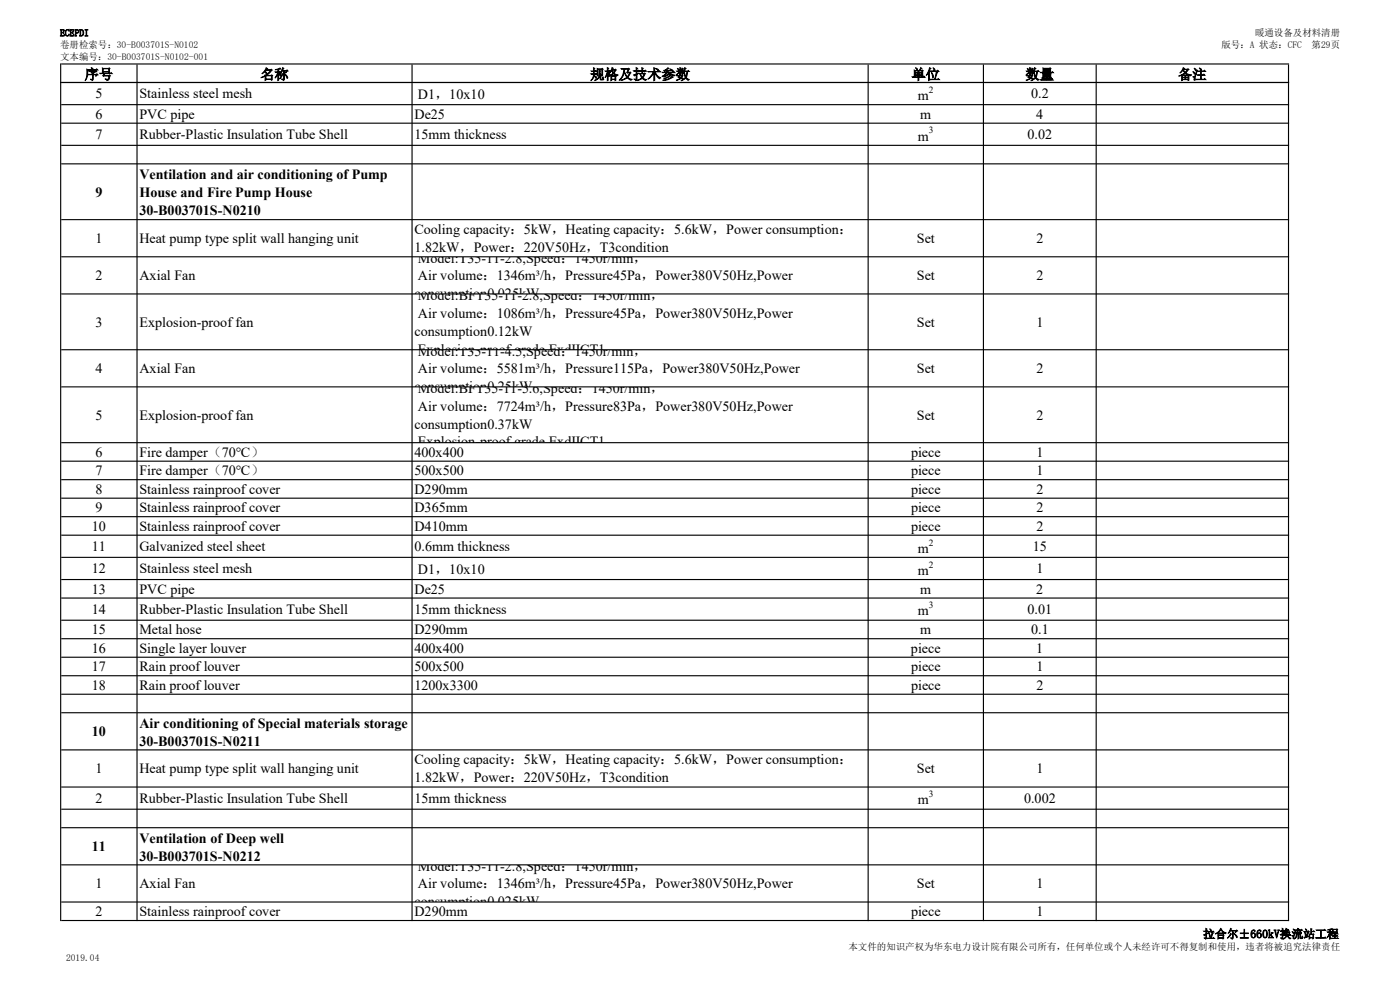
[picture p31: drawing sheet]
<svg xmlns="http://www.w3.org/2000/svg" width="420mm" height="297mm" viewBox="0 0 420 297" stroke-linecap="round" stroke-linejoin="round" font-family="sans-serif">
<defs><g id="words">
<g font-size="4.2">
<text x="25.4" y="23.7">序号</text>
<text x="78.1" y="23.7">名称</text>
<text x="177.1" y="23.7">规格及技术参数</text>
<text x="273.5" y="23.7">单位</text>
<text x="307.7" y="23.7">数量</text>
<text x="353.4" y="23.7">备注</text>
<text x="28.6" y="29.5">5</text>
<text x="41.8" y="29.5">Stainless steel mesh</text>
<text x="125.4" y="29.6">D1，10x10</text>
<text x="275.4" y="29.9">m</text>
<text x="309.3" y="29.5">0.2</text>
<text x="28.6" y="35.6">6</text>
<text x="41.8" y="35.6">PVC pipe</text>
<text x="124.3" y="35.6">De25</text>
<text x="276.1" y="35.6">m</text>
<text x="310.9" y="35.6">4</text>
<text x="28.6" y="41.7">7</text>
<text x="41.8" y="41.7">Rubber-Plastic Insulation Tube Shell</text>
<text x="124.3" y="41.7">15mm thickness</text>
<text x="308.3" y="41.7">0.02</text>
<text x="275.4" y="42.1">m</text>
<text x="41.8" y="53.6">Ventilation and air conditioning of Pump</text>
<text x="28.6" y="59">9</text>
<text x="41.8" y="59.1">House and Fire Pump House</text>
<text x="41.8" y="64.4">30-B003701S-N0210</text>
<text x="124.3" y="70.2">Cooling capacity：5kW，Heating capacity：5.6kW，Power consumption：</text>
<text x="28.6" y="72.9">1</text>
<text x="41.8" y="72.9">Heat pump type split wall hanging unit</text>
<text x="124.3" y="75.5">1.82kW，Power：220V50Hz，T3condition</text>
<text x="275" y="72.9">Set</text>
<text x="310.9" y="72.9">2</text>
<text x="28.6" y="84">2</text>
<text x="41.8" y="84">Axial Fan</text>
<text x="125.4" y="78.7">Model:T35-11-2.8,Speed：1450r/min，</text>
<text x="275" y="84">Set</text>
<text x="310.9" y="84">2</text>
<text x="124.3" y="89.4">consumption0.025kW</text>
<text x="125.4" y="84">Air volume：1346m³/h，Pressure45Pa，Power380V50Hz,Power</text>
<text x="125.4" y="90">Model:BFT35-11-2.8,Speed：1450r/min，</text>
<text x="125.4" y="95.3">Air volume：1086m³/h，Pressure45Pa，Power380V50Hz,Power</text>
<text x="28.6" y="97.9">3</text>
<text x="41.8" y="97.9">Explosion-proof fan</text>
<text x="124.3" y="100.6">consumption0.12kW</text>
<text x="275" y="97.9">Set</text>
<text x="310.9" y="97.9">1</text>
<text x="125.4" y="106">Explosion-proof grade ExdIICT1</text>
<text x="125.4" y="106.6">Model:T35-11-4.5,Speed：1450r/min，</text>
<text x="28.6" y="111.8">4</text>
<text x="41.8" y="111.8">Axial Fan</text>
<text x="125.4" y="111.9">Air volume：5581m³/h，Pressure115Pa，Power380V50Hz,Power</text>
<text x="275" y="111.8">Set</text>
<text x="310.9" y="111.8">2</text>
<text x="124.3" y="117.2">consumption0.25kW</text>
<text x="125.4" y="117.8">Model:BFT35-11-5.6,Speed：1450r/min，</text>
<text x="28.6" y="125.8">5</text>
<text x="41.8" y="125.8">Explosion-proof fan</text>
<text x="125.4" y="123.1">Air volume：7724m³/h，Pressure83Pa，Power380V50Hz,Power</text>
<text x="275" y="125.8">Set</text>
<text x="310.9" y="125.8">2</text>
<text x="124.3" y="128.5">consumption0.37kW</text>
<text x="28.6" y="136.9">6</text>
<text x="41.8" y="136.9">Fire damper（70℃）</text>
<text x="124.3" y="136.9">400x400</text>
<text x="125.4" y="133.8">Explosion-proof grade ExdIICT1</text>
<text x="273.3" y="136.9">piece</text>
<text x="310.9" y="136.9">1</text>
<text x="28.6" y="142.5">7</text>
<text x="41.8" y="142.5">Fire damper（70℃）</text>
<text x="124.3" y="142.5">500x500</text>
<text x="273.3" y="142.5">piece</text>
<text x="310.9" y="142.5">1</text>
<text x="28.6" y="148">8</text>
<text x="41.8" y="148">Stainless rainproof cover</text>
<text x="124.3" y="148">D290mm</text>
<text x="273.3" y="148">piece</text>
<text x="310.9" y="148">2</text>
<text x="28.6" y="153.5">9</text>
<text x="41.8" y="153.5">Stainless rainproof cover</text>
<text x="124.3" y="153.5">D365mm</text>
<text x="273.3" y="153.5">piece</text>
<text x="310.9" y="153.5">2</text>
<text x="27.6" y="159.1">10</text>
<text x="41.8" y="159.1">Stainless rainproof cover</text>
<text x="124.3" y="159.1">D410mm</text>
<text x="273.3" y="159.1">piece</text>
<text x="310.9" y="159.1">2</text>
<text x="27.6" y="165.2">11</text>
<text x="41.8" y="165.2">Galvanized steel sheet</text>
<text x="124.3" y="165.2">0.6mm thickness</text>
<text x="275.4" y="165.6">m</text>
<text x="309.8" y="165.2">15</text>
<text x="27.6" y="171.8">12</text>
<text x="41.8" y="171.8">Stainless steel mesh</text>
<text x="125.4" y="172">D1，10x10</text>
<text x="275.4" y="172.3">m</text>
<text x="310.9" y="171.8">1</text>
<text x="27.6" y="177.9">13</text>
<text x="41.8" y="177.9">PVC pipe</text>
<text x="124.3" y="177.9">De25</text>
<text x="276.1" y="177.9">m</text>
<text x="310.9" y="177.9">2</text>
<text x="27.6" y="184">14</text>
<text x="41.8" y="184">Rubber-Plastic Insulation Tube Shell</text>
<text x="124.3" y="184">15mm thickness</text>
<text x="275.4" y="184.4">m</text>
<text x="308.3" y="184">0.01</text>
<text x="27.6" y="190.1">15</text>
<text x="41.8" y="190.1">Metal hose</text>
<text x="124.3" y="190.1">D290mm</text>
<text x="276.1" y="190.1">m</text>
<text x="309.3" y="190.1">0.1</text>
<text x="27.6" y="195.7">16</text>
<text x="41.8" y="195.7">Single layer louver</text>
<text x="124.3" y="195.7">400x400</text>
<text x="273.3" y="195.7">piece</text>
<text x="310.9" y="195.7">1</text>
<text x="27.6" y="201.2">17</text>
<text x="41.8" y="201.2">Rain proof louver</text>
<text x="124.3" y="201.2">500x500</text>
<text x="273.3" y="201.2">piece</text>
<text x="310.9" y="201.2">1</text>
<text x="27.6" y="206.8">18</text>
<text x="41.8" y="206.8">Rain proof louver</text>
<text x="124.3" y="206.8">1200x3300</text>
<text x="273.3" y="206.8">piece</text>
<text x="310.9" y="206.8">2</text>
<text x="27.6" y="220.7">10</text>
<text x="41.8" y="218.1">Air conditioning of Special materials storage</text>
<text x="41.8" y="223.5">30-B003701S-N0211</text>
<text x="28.6" y="231.8">1</text>
<text x="41.8" y="231.8">Heat pump type split wall hanging unit</text>
<text x="124.3" y="229.1">Cooling capacity：5kW，Heating capacity：5.6kW，Power consumption：</text>
<text x="275" y="231.8">Set</text>
<text x="310.9" y="231.8">1</text>
<text x="124.3" y="234.4">1.82kW，Power：220V50Hz，T3condition</text>
<text x="28.6" y="240.7">2</text>
<text x="41.8" y="240.7">Rubber-Plastic Insulation Tube Shell</text>
<text x="124.3" y="240.7">15mm thickness</text>
<text x="275.4" y="241.1">m</text>
<text x="307.2" y="240.7">0.002</text>
<text x="27.6" y="255.2">11</text>
<text x="41.8" y="252.6">Ventilation of Deep well</text>
<text x="41.8" y="257.9">30-B003701S-N0212</text>
<text x="125.4" y="260.9">Model:T35-11-2.8,Speed：1450r/min，</text>
<text x="28.6" y="266.2">1</text>
<text x="41.8" y="266.2">Axial Fan</text>
<text x="125.4" y="266.3">Air volume：1346m³/h，Pressure45Pa，Power380V50Hz,Power</text>
<text x="275" y="266.2">Set</text>
<text x="310.9" y="266.2">1</text>
<text x="28.6" y="274.6">2</text>
<text x="41.8" y="274.6">Stainless rainproof cover</text>
<text x="124.3" y="271.6">consumption0.025kW</text>
<text x="124.3" y="274.6">D290mm</text>
<text x="273.3" y="274.6">piece</text>
<text x="310.9" y="274.6">1</text>
</g>
<text font-size="3.5" x="360.9" y="281.1">拉合尔±660kV换流站工程</text>
<g font-size="2.8">
<text x="18" y="10.8">ECEPDI</text>
<text x="376.5" y="10.8">暖通设备及材料清册</text>
<text x="18" y="14.4">卷册检索号：30-B003701S-N0102</text>
<text x="18" y="17.9">文本编号：30-B003701S-N0102-001</text>
<text x="366.4" y="14.4">版号：A 状态：CFC</text>
<text x="393.5" y="14.4">第29页</text>
<text x="278.7" y="27.8">2</text>
<text x="278.7" y="40">3</text>
<text x="278.7" y="163.5">2</text>
<text x="278.7" y="170.1">2</text>
<text x="278.7" y="182.3">3</text>
<text x="278.7" y="239">3</text>
<text x="254.6" y="284.8">本文件的知识产权为华东电力设计院有限公司所有，任何单位或个人未经许可不得复制和使用，违者将被追究法律责任</text>
<text x="19.8" y="288">2019.04</text>
</g>
</g></defs>
<g fill="#000">
<path d="M18 19h.4v5.9h-.4zM40.9 19.3h.4v5.6h-.4zM123.4 19.3h.4v5.6h-.4zM260.3 19.3h.3v5.6h-.3zM294.9 19.3h.3v5.6h-.3zM328.7 19.3h.3v5.6h-.3zM386.4 19.3h.3v5.6h-.3z" fill-rule="evenodd"/>
<path d="M18.4 19h368.3v.3h-368.3zM18.4 24.6h368.3v.3h-368.3z" fill-rule="evenodd"/>
<path d="M18 24.6h.4v251.5h-.4zM40.9 24.9h.4v251.2h-.4zM123.4 24.9h.4v251.2h-.4zM260.3 24.9h.3v251.2h-.3zM294.9 24.9h.3v251.2h-.3zM328.7 24.9h.3v251.2h-.3zM386.4 24.9h.3v251.2h-.3z" fill-rule="evenodd"/>
<path d="M18.4 24.6h368.3v.3h-368.3zM18.4 31.2h368.3v.3h-368.3zM18.4 36.7h368.3v.4h-368.3zM18.4 43.4h368.3v.3h-368.3zM18.4 48.9h368.3v.4h-368.3zM18.4 65.7h368.3v.3h-368.3zM18.4 76.8h368.3v.3h-368.3zM18.4 87.9h368.3v.4h-368.3zM18.4 104.6h368.3v.4h-368.3zM18.4 115.8h368.3v.3h-368.3zM18.4 132.5h368.3v.3h-368.3zM18.4 138h368.3v.4h-368.3zM18.4 143.6h368.3v.3h-368.3zM18.4 149.1h368.3v.4h-368.3zM18.4 154.7h368.3v.3h-368.3zM18.4 160.2h368.3v.4h-368.3zM18.4 166.9h368.3v.3h-368.3zM18.4 173.5h368.3v.4h-368.3zM18.4 179.1h368.3v.3h-368.3zM18.4 185.7h368.3v.4h-368.3zM18.4 191.3h368.3v.3h-368.3zM18.4 196.8h368.3v.3h-368.3zM18.4 202.4h368.3v.3h-368.3zM18.4 207.9h368.3v.3h-368.3zM18.4 213.4h368.3v.4h-368.3zM18.4 224.6h368.3v.3h-368.3zM18.4 235.7h368.3v.4h-368.3zM18.4 242.4h368.3v.3h-368.3zM18.4 247.9h368.3v.3h-368.3zM18.4 259h368.3v.4h-368.3zM18.4 270.2h368.3v.3h-368.3zM18.4 275.7h368.3v.4h-368.3z" fill-rule="evenodd"/>
</g>
<use href="#words"/>
</svg>
